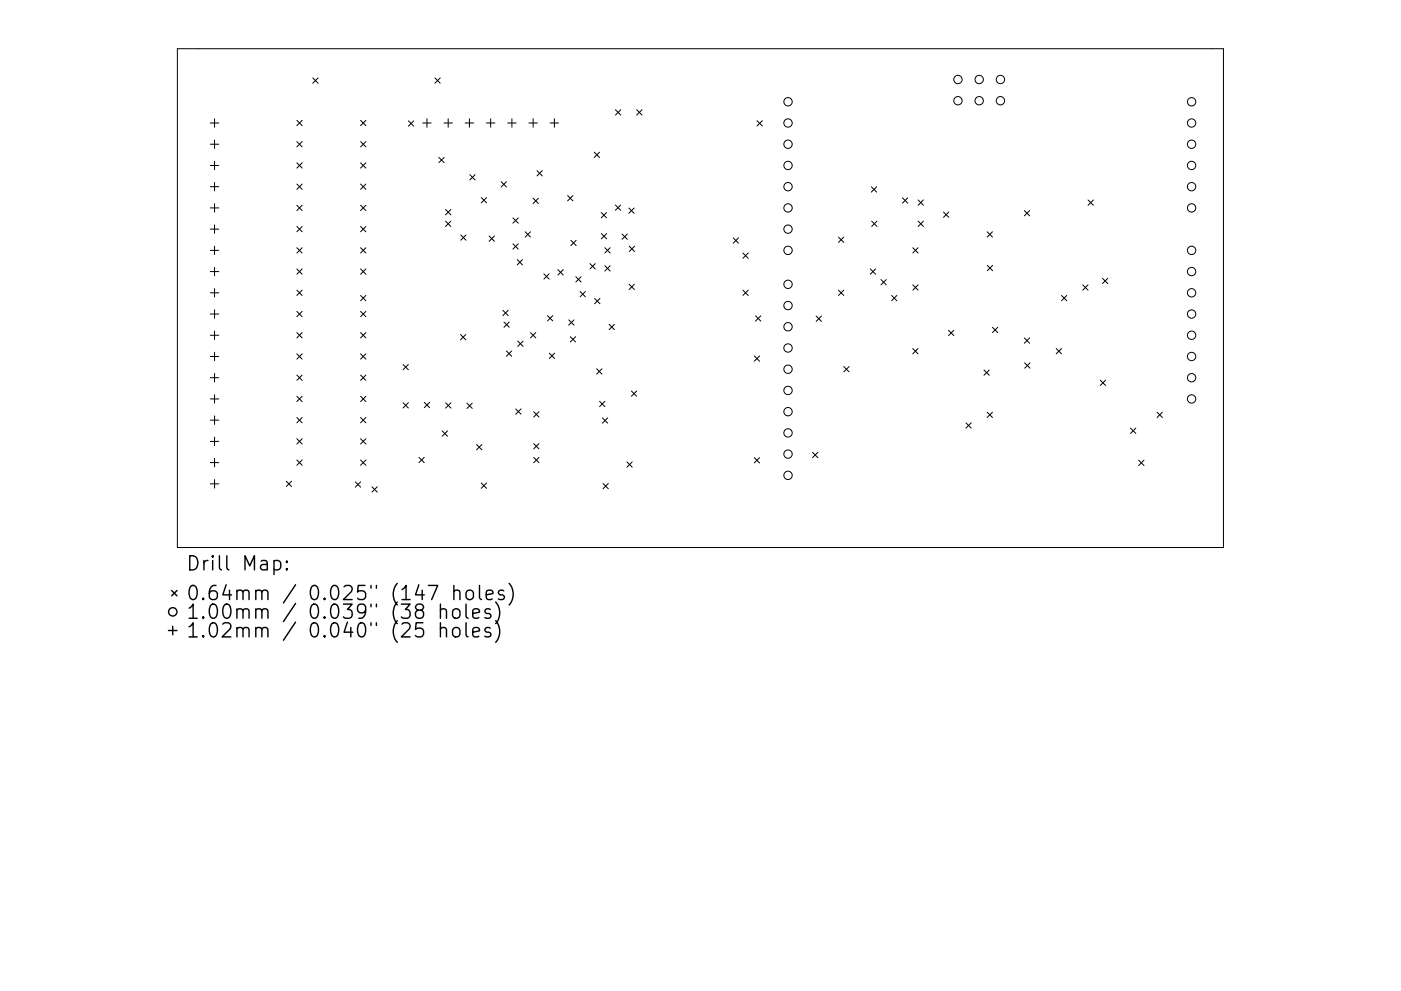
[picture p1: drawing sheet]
<svg xmlns="http://www.w3.org/2000/svg" width="297mm" height="210mm" viewBox="0 0 297 210" stroke-linecap="round" stroke-linejoin="round" font-family="sans-serif">
<defs><g id="words">
<g font-size="4.2">
<text x="39.5" y="121.1">Drill Map:</text>
<text x="39.5" y="127.4">0.64mm / 0.025&quot; (147 holes)</text>
<text x="39.5" y="131.3">1.00mm / 0.039&quot; (38 holes)</text>
<text x="39.5" y="135.3">1.02mm / 0.040&quot; (25 holes)</text>
</g>
</g></defs>
<g fill="none" stroke="#000" stroke-width=".21">
<path d="M37.6 10.3h221.8v105.9h-221.8zM66.3 16.5l1.1 1.2M67.4 16.5l-1.1 1.2M92.2 16.5l1.1 1.2M93.3 16.5l-1.1 1.2M44.6 26.1h1.8M44.6 30.6h1.8M44.6 35.1h1.8M44.6 39.6h1.8M45.5 25.2v1.8M45.5 29.7v1.8M45.5 34.2v1.8"/>
<path d="M45.5 38.7v1.8M62.9 25.5l1.2 1.2M62.9 30l1.2 1.2M62.9 34.5l1.2 1.2M62.9 39l1.2 1.2M64.1 25.5l-1.2 1.2M64.1 30l-1.2 1.2M64.1 34.5l-1.2 1.2M64.1 39l-1.2 1.2M76.4 39l1.2 1.2M76.4 25.5l1.2 1.2M76.4 30l1.2 1.2"/>
<path d="M76.4 34.5l1.2 1.2M77.6 25.5l-1.2 1.2M77.6 30l-1.2 1.2M77.6 34.5l-1.2 1.2M77.6 39l-1.2 1.2M86.6 25.6l1.1 1.2M87.7 25.6l-1.1 1.2M89.6 26.1h1.8M90.5 25.2v1.8M93 33.4l1.2 1.1M94.1 26.1h1.8M94.2 33.4l-1.2 1.1"/>
<path d="M95 25.2v1.8M98.6 26.1h1.8M99.5 25.2v1.8M99.6 37.1l1.1 1.1M100.7 37.1l-1.1 1.1M103.1 26.1h1.8M104 25.2v1.8M106.3 38.5l1.1 1.2M107.4 38.5l-1.1 1.2M107.6 26.1h1.8M108.5 25.2v1.8M112.1 26.1h1.8"/>
<path d="M113 25.2v1.8M113.9 36.2l1.1 1.1M115 36.2l-1.1 1.1M116.6 26.1h1.8M117.5 25.2v1.8M126 32.3l1.1 1.1M127.1 32.3l-1.1 1.1M130.5 23.3l1.1 1.1M131.6 23.3l-1.1 1.1M135 23.3l1.1 1.1M136.1 23.3l-1.1 1.1M160.5 25.6l1.1 1.1"/>
<path d="M161.6 25.6l-1.1 1.1M184.7 39.6l1.2 1.2M185.9 39.6l-1.2 1.2M44.6 44.1h1.8M44.6 48.6h1.8M44.6 53.1h1.8M44.6 57.6h1.8M45.5 43.2v1.8M45.5 47.7v1.8M45.5 52.2v1.8M45.5 56.7v1.8M62.9 43.5l1.2 1.2"/>
<path d="M62.9 48.1l1.2 1.1M62.9 52.6l1.2 1.1M62.9 57.1l1.2 1.1M64.1 43.5l-1.2 1.2M64.1 48.1l-1.2 1.1M64.1 52.6l-1.2 1.1M64.1 57.1l-1.2 1.1M76.4 43.5l1.2 1.2M76.4 48.1l1.2 1.1M76.4 52.6l1.2 1.1M76.4 57.1l1.2 1.1M77.6 43.5l-1.2 1.2"/>
<path d="M77.6 48.1l-1.2 1.1M77.6 52.6l-1.2 1.1M77.6 57.1l-1.2 1.1M94.5 44.5l1.1 1.1M94.5 46.9l1.1 1.2M95.6 44.5l-1.1 1.1M95.6 46.9l-1.1 1.2M97.7 49.8l1.1 1.2M98.8 49.8l-1.1 1.2M102 41.9l1.2 1.1M103.2 41.9l-1.2 1.1M103.7 50.1l1.1 1.1"/>
<path d="M104.8 50.1l-1.1 1.1M108.8 46.2l1.1 1.2M108.8 51.7l1.1 1.2M109.7 55.1l1.1 1.1M109.9 51.7l-1.1 1.2M109.9 46.2l-1.1 1.2M110.8 55.1l-1.1 1.1M111.3 49.2l1.2 1.1M112.5 49.2l-1.2 1.1M113 42.1l1.2 1.1M114.2 42.1l-1.2 1.1M115.3 58.1l1.1 1.1"/>
<path d="M116.4 58.1l-1.1 1.1M118.3 57.2l1.1 1.1M119.4 57.2l-1.1 1.1M120.3 41.5l1.2 1.1M121 51l1.2 1.1M121.5 41.5l-1.2 1.1M122.1 58.7l1.1 1.1M122.2 51l-1.2 1.1M123.2 58.7l-1.1 1.1M125.1 55.9l1.1 1.2M126.2 55.9l-1.1 1.2M127.5 45.1l1.1 1.1"/>
<path d="M127.5 49.6l1.1 1.1M128.2 52.6l1.2 1.1M128.2 56.4l1.2 1.1M128.6 45.1l-1.1 1.1M128.6 49.6l-1.1 1.1M129.4 52.6l-1.2 1.1M129.4 56.4l-1.2 1.1M130.5 43.5l1.1 1.1M131.6 43.5l-1.1 1.1M131.9 49.7l1.1 1.1M133 49.7l-1.1 1.1M133.3 44.1l1.2 1.2"/>
<path d="M133.4 52.2l1.1 1.2M134.5 44.1l-1.2 1.2M134.5 52.2l-1.1 1.2M155.5 50.5l1.1 1.1M156.6 50.5l-1.1 1.1M157.5 53.7l1.1 1.1M158.6 53.7l-1.1 1.1M177.8 50.3l1.1 1.1M178.9 50.3l-1.1 1.1M184.5 57.1l1.2 1.1M184.8 46.9l1.1 1.1M185.7 57.1l-1.2 1.1"/>
<path d="M185.9 46.9l-1.1 1.1M186.8 59.3l1.1 1.1M187.9 59.3l-1.1 1.1M191.3 42l1.2 1.1M192.5 42l-1.2 1.1M193.5 52.6l1.2 1.1M194.7 52.6l-1.2 1.1M194.7 42.4l1.1 1.1M194.7 46.9l1.1 1.2M195.8 46.9l-1.1 1.2M195.8 42.4l-1.1 1.1M200 45l1.2 1.1"/>
<path d="M201.2 45l-1.2 1.1M209.3 49.2l1.1 1.1M209.3 56.3l1.2 1.1M210.4 49.2l-1.1 1.1M210.5 56.3l-1.2 1.1M217.2 44.7l1.1 1.1M218.3 44.7l-1.1 1.1M230.7 42.4l1.1 1.1M231.8 42.4l-1.1 1.1M233.7 59l1.2 1.2M234.9 59l-1.2 1.2M44.6 62.1h1.8"/>
<path d="M44.6 66.6h1.8M44.6 71.1h1.8M44.6 75.6h1.8M45.5 61.2v1.8M45.5 65.7v1.8M45.5 70.2v1.8M45.5 74.7v1.8M45.5 79.2v1.8M62.9 61.6l1.2 1.1M62.9 66.1l1.2 1.1M62.9 70.6l1.2 1.1M62.9 75.1l1.2 1.1"/>
<path d="M62.9 79.6l1.2 1.1M64.1 61.6l-1.2 1.1M64.1 66.1l-1.2 1.1M64.1 70.6l-1.2 1.1M64.1 75.1l-1.2 1.1M64.1 79.6l-1.2 1.1M76.4 66.1l1.2 1.1M76.4 70.6l1.2 1.1M76.4 75.1l1.2 1.1M76.4 62.7l1.2 1.1M76.4 79.6l1.2 1.1M77.6 66.1l-1.2 1.1"/>
<path d="M77.6 70.6l-1.2 1.1M77.6 75.1l-1.2 1.1M77.6 79.6l-1.2 1.1M77.6 62.7l-1.2 1.1M85.5 77.3l1.1 1.1M86.6 77.3l-1.1 1.1M97.6 71l1.2 1.1M98.8 71l-1.2 1.1M106.6 65.8l1.1 1.2M106.8 68.3l1.2 1.1M107.4 74.5l1.1 1.1M107.7 65.8l-1.1 1.2"/>
<path d="M108 68.3l-1.2 1.1M108.5 74.5l-1.1 1.1M109.8 72.4l1.1 1.1M110.9 72.4l-1.1 1.1M112.5 70.6l1.1 1.1M113.6 70.6l-1.1 1.1M116.1 67l1.1 1.1M116.5 74.9l1.1 1.2M117.2 67l-1.1 1.1M117.6 74.9l-1.1 1.2M120.6 67.9l1.1 1.1M120.9 71.4l1.1 1.2"/>
<path d="M121.7 67.9l-1.1 1.1M122 71.4l-1.1 1.2M123 61.8l1.1 1.2M124.1 61.8l-1.1 1.2M126.1 63.3l1.1 1.1M126.5 78.2l1.1 1.2M127.2 63.3l-1.1 1.1M127.6 78.2l-1.1 1.2M129.1 68.8l1.2 1.1M130.3 68.8l-1.2 1.1M133.4 60.3l1.1 1.1M134.5 60.3l-1.1 1.1"/>
<path d="M157.5 61.6l1.1 1.1M158.6 61.6l-1.1 1.1M159.9 75.5l1.1 1.1M160.2 67l1.1 1.1M161 75.5l-1.1 1.1M161.3 67l-1.1 1.1M173 67.1l1.2 1.1M174.2 67.1l-1.2 1.1M177.8 61.6l1.1 1.1M178.9 61.6l-1.1 1.1M178.9 77.8l1.1 1.1M180 77.8l-1.1 1.1"/>
<path d="M189 62.7l1.2 1.1M190.2 62.7l-1.2 1.1M193.5 73.9l1.1 1.2M193.5 60.4l1.2 1.2M194.6 73.9l-1.1 1.2M194.7 60.4l-1.2 1.2M201.1 70.1l1.1 1.1M202.2 70.1l-1.1 1.1M208.6 78.5l1.1 1.1M209.7 78.5l-1.1 1.1M210.4 69.4l1.1 1.2M211.5 69.4l-1.1 1.2"/>
<path d="M217.2 71.7l1.1 1.1M217.3 77l1.1 1.1M218.3 71.7l-1.1 1.1M218.4 77l-1.1 1.1M223.9 73.9l1.2 1.2M225.1 73.9l-1.2 1.2M225.1 62.7l1.1 1.1M226.2 62.7l-1.1 1.1M229.6 60.4l1.1 1.2M230.7 60.4l-1.1 1.2M44.6 80.1h1.8M44.6 84.6h1.8"/>
<path d="M44.6 89.1h1.8M44.6 93.6h1.8M44.6 98.2h1.8M45.5 83.7v1.8M45.5 88.2v1.8M45.5 92.7v1.8M45.5 97.3v1.8M62.9 84.1l1.2 1.1M62.9 88.6l1.2 1.1M62.9 93.1l1.2 1.1M62.9 97.6l1.2 1.1M64.1 84.1l-1.2 1.1"/>
<path d="M64.1 88.6l-1.2 1.1M64.1 93.1l-1.2 1.1M64.1 97.6l-1.2 1.1M76.4 93.1l1.2 1.1M76.4 97.6l1.2 1.1M76.4 84.1l1.2 1.1M76.4 88.6l1.2 1.1M77.6 84.1l-1.2 1.1M77.6 88.6l-1.2 1.1M77.6 93.1l-1.2 1.1M77.6 97.6l-1.2 1.1M85.5 85.4l1.1 1.2"/>
<path d="M86.6 85.4l-1.1 1.2M88.8 97l1.1 1.2M89.9 97l-1.1 1.2M90 85.4l1.1 1.1M91.1 85.4l-1.1 1.1M93.8 91.4l1.1 1.1M94.5 85.5l1.1 1.1M94.9 91.4l-1.1 1.1M95.6 85.5l-1.1 1.1M99 85.5l1.1 1.2M100.1 85.5l-1.1 1.2M101 94.3l1.2 1.1"/>
<path d="M102.2 94.3l-1.2 1.1M109.3 86.8l1.2 1.1M110.5 86.8l-1.2 1.1M113.2 87.4l1.1 1.1M113.2 94.1l1.1 1.1M113.2 97.1l1.1 1.1M114.3 87.4l-1.1 1.1M114.3 94.1l-1.1 1.1M114.3 97.1l-1.1 1.1M127.1 85.1l1.1 1.2M127.7 88.7l1.1 1.1M128.2 85.1l-1.1 1.2"/>
<path d="M128.8 88.7l-1.1 1.1M132.9 98l1.1 1.1M133.9 83l1.1 1.1M134 98l-1.1 1.1M135 83l-1.1 1.1M159.9 97.1l1.1 1.1M161 97.1l-1.1 1.1M172.3 96l1.1 1.1M173.4 96l-1.1 1.1M204.8 89.7l1.1 1.1M205.9 89.7l-1.1 1.1M209.3 87.5l1.1 1.1"/>
<path d="M210.4 87.5l-1.1 1.1M233.3 80.7l1.1 1.1M234.4 80.7l-1.1 1.1M239.7 90.8l1.1 1.2M240.8 90.8l-1.1 1.2M241.4 97.6l1.1 1.2M242.5 97.6l-1.1 1.2M245.3 87.5l1.1 1.1M246.4 87.5l-1.1 1.1M44.6 102.7h1.8M45.5 101.8v1.8M60.7 102.1l1.1 1.1"/>
<path d="M61.8 102.1l-1.1 1.1M75.3 102.2l1.2 1.2M76.5 102.2l-1.2 1.2M78.9 103.3l1.1 1.1M80 103.3l-1.1 1.1M102 102.5l1.2 1.1M103.2 102.5l-1.2 1.1M127.8 102.6l1.2 1.1M129 102.6l-1.2 1.1"/>
<circle cx="203.1" cy="16.9" r=".89"/>
<circle cx="207.6" cy="16.9" r=".89"/>
<circle cx="212.1" cy="16.9" r=".89"/>
<circle cx="167.1" cy="39.6" r=".89"/>
<circle cx="167.1" cy="21.6" r=".89"/>
<circle cx="167.1" cy="30.6" r=".89"/>
<circle cx="167.1" cy="26.1" r=".89"/>
<circle cx="167.1" cy="35.1" r=".89"/>
<circle cx="203.1" cy="21.4" r=".89"/>
<circle cx="207.6" cy="21.4" r=".89"/>
<circle cx="212.1" cy="21.4" r=".89"/>
<circle cx="252.6" cy="39.6" r=".89"/>
<circle cx="252.6" cy="21.6" r=".89"/>
<circle cx="252.6" cy="30.6" r=".89"/>
<circle cx="252.6" cy="26.1" r=".89"/>
<circle cx="252.6" cy="35.1" r=".89"/>
<circle cx="167.1" cy="53.1" r=".89"/>
<circle cx="167.1" cy="48.6" r=".89"/>
<circle cx="167.1" cy="44.1" r=".89"/>
<circle cx="252.6" cy="53.1" r=".89"/>
<circle cx="252.6" cy="44.1" r=".89"/>
<circle cx="252.6" cy="57.6" r=".89"/>
<circle cx="167.1" cy="69.3" r=".89"/>
<circle cx="167.1" cy="64.8" r=".89"/>
<circle cx="167.1" cy="78.3" r=".89"/>
<circle cx="167.1" cy="73.8" r=".89"/>
<circle cx="167.1" cy="60.3" r=".89"/>
<circle cx="252.6" cy="62.1" r=".89"/>
<circle cx="252.6" cy="71.1" r=".89"/>
<circle cx="252.6" cy="75.6" r=".89"/>
<circle cx="252.6" cy="66.6" r=".89"/>
<circle cx="167.1" cy="87.3" r=".89"/>
<circle cx="167.1" cy="96.3" r=".89"/>
<circle cx="167.1" cy="82.8" r=".89"/>
<circle cx="167.1" cy="91.8" r=".89"/>
<circle cx="252.6" cy="80.1" r=".89"/>
<circle cx="252.6" cy="84.6" r=".89"/>
<circle cx="167.1" cy="100.9" r=".89"/>
</g>
<g fill="none" stroke="#000" stroke-width=".3">
<path d="M58.1 119.1l.8-.2 .6 .6v.8l-.3 .5-.3 .1-.8-.1M60.8 119.1l.1 .1-.1 .1-.1-.1 .1-.1v.2M35.7 133.8h1.8M36.4 125.3l1.1 1.1M36.6 132.9v1.8M37.5 125.3l-1.1 1.1M60.8 120.6l.1 .2-.1 .1-.1-.1 .1-.2v.3M93.4 129.5a.74 .74 0 0 1 1.3 .1v1.6M93.4 133.4a.74 .74 0 0 1 1.3 .2v1.5M93.4 128.2v3M93.4 132.1v3M96.1 133.4a.81 .81 0 0 1 .8-.3 .81 .81 0 0 1 .6 .6v.9a.81 .81 0 0 1-.8 .6 .81 .81 0 0 1-.8-.6v-.9z"/>
<path d="M96.2 125.5a.74 .74 0 0 1 1.3 .1v1.6M96.2 129.3a.81 .81 0 0 1 1.3 .4v.9a.81 .81 0 0 1-.8 .6 .81 .81 0 0 1-.8-.6v-.9zM96.2 124.2v3M98.8 128.2v2.5l.4 .5M98.8 132.1v2.6l.4 .4M98.9 125.5a.81 .81 0 0 1 .9-.3 .81 .81 0 0 1 .6 .6v.8a.81 .81 0 0 1-.8 .6 .81 .81 0 0 1-.8-.6v-.8zM100.2 130.2l1.5-.3-.2-.6-.8-.1-.5 .4v1.1l.2 .3 .3 .2 .8-.2M100.2 134.1l1.5-.3-.2-.5-.8-.2-.5 .5v1.1l.2 .3 .3 .1 .8-.1M101.7 124.2v2.6l.4 .4M103.1 126.2l1.4-.3-.1-.5-.9-.2-.4 .4v1.2l.1 .3 .3 .1 .9-.1M103.9 129.3l-.7-.1-.4 .4 .1 .4 1 .3 .2 .3-.2 .4-.2 .2-.9-.2M103.9 133.3l-.7-.2-.4 .5 .1 .4 1 .3 .2 .3-.2 .4-.2 .1-.9-.1"/>
<path d="M105.1 127.7a3.4 3.4 0 0 1 0 4.6M105.1 131.7a3.4 3.4 0 0 1 0 4.6M106.8 125.4l-.7-.2-.4 .4 .1 .5 1 .3 .1 .2-.1 .5-.3 .1-.8-.1M107.9 123.8a3.4 3.4 0 0 1 0 4.6"/>
<circle cx="36.6" cy="129.8" r=".89"/>
</g>
<use href="#words"/>
</svg>
